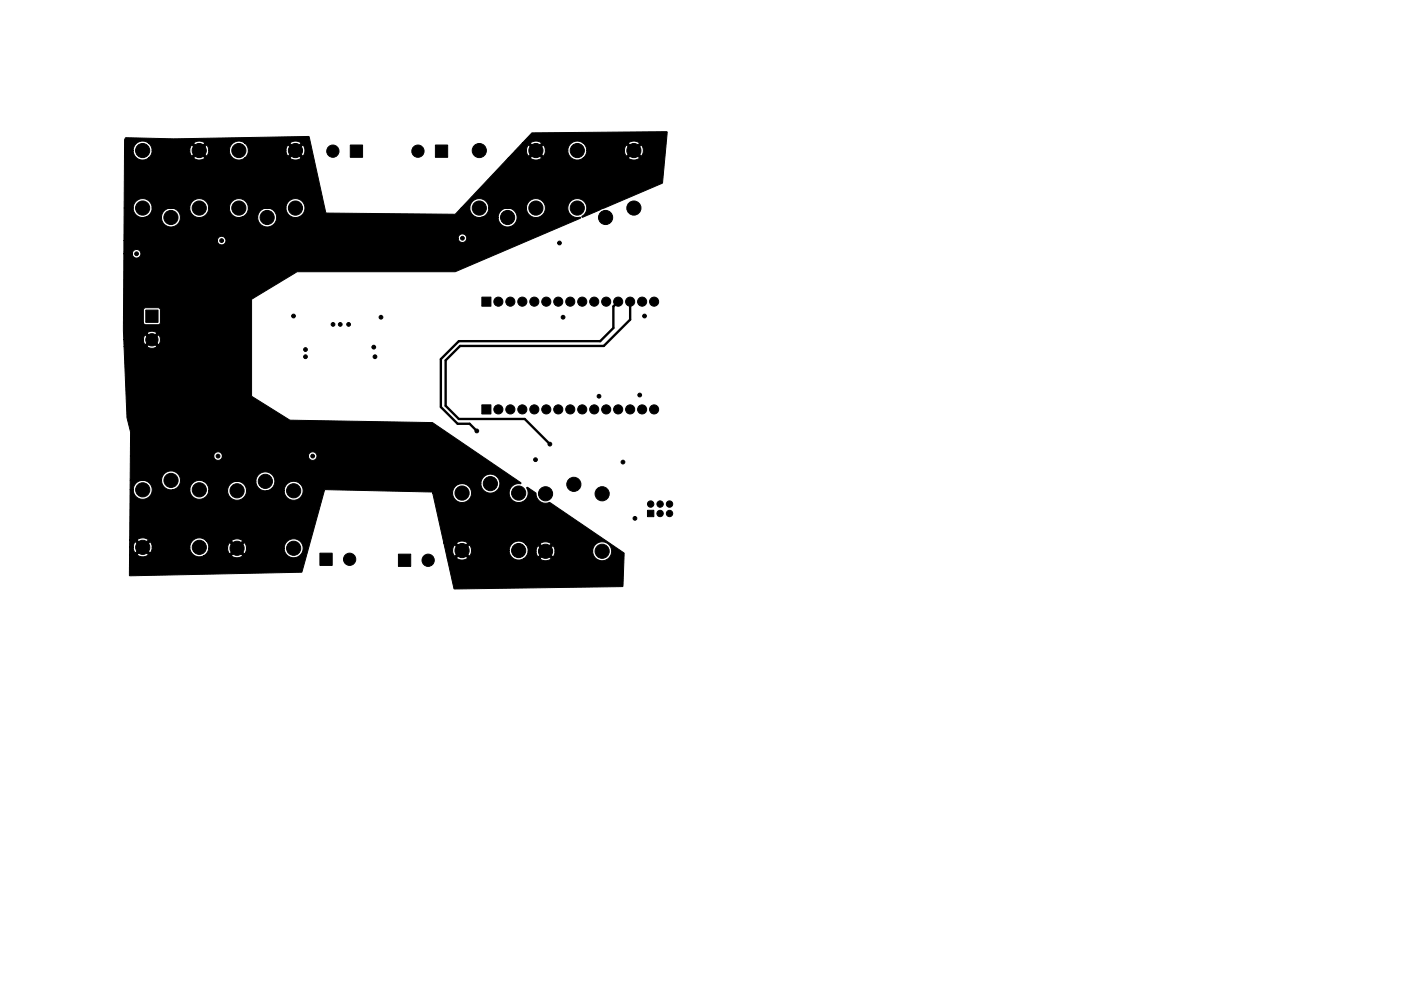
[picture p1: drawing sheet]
<svg xmlns="http://www.w3.org/2000/svg" width="297mm" height="210mm" viewBox="0 0 297 210" stroke-linecap="round" stroke-linejoin="round" font-family="sans-serif">
<g fill="#000" stroke="#000" stroke-width=".21">
<path d="M74.3 30.8h2.6v2.6h-2.6zM92.3 30.8h2.6v2.6h-2.6zM26.6 29.3l10.2 .2 28.6-.5 3.7 16.2 27.4 .3 1.3-1.4h1.8a2.01 2.01 0 0 0 2.4 2h3.6v.3a2.01 2.01 0 0 0 3.2 1.4 2.01 2.01 0 0 0-.2-3.4 2.01 2.01 0 0 0-3 1.7h-3.6a2.01 2.01 0 0 0 1.6-2h8v.3a2.01 2.01 0 0 0 3.2 1.4 2.01 2.01 0 0 0-.2-3.4 2.01 2.01 0 0 0-3 1.7h-8v-.2a2.01 2.01 0 0 0-2.1-1.8 2.01 2.01 0 0 0-1.9 2h-1.8l9.9-10.6h4.7a1.95 1.95 0 0 0 2.4 0l-1.2-1.2-1.2 1.2h-4.7l1.6-1.6h2.3l.1 .6 .3 .7 1.3-1.3h.7l1.2 1.3 .3-.7 .1-.6h4.8a2.01 2.01 0 0 0 1.1 1.8 2.01 2.01 0 0 0 2.1-.2h9.6a1.95 1.95 0 0 0 2.4 0l-1.2-1.2-1.2 1.2h-9.6l.6-.7 .2-.9h8l.1 .6 .3 .7 1.2-1.3h.8l1.2 1.3a1.95 1.95 0 0 0 0-2.5l-1.2 1.2h-.8l-1.2-1.2-.4 1.2h-8l-.2-.8-.6-.7h9.6l1.2 1.2 1.2-1.2a1.98 1.98 0 0 0-2.4 0h-9.6l-.5-.3-.7-.2a2 2 0 0 0-2 2h-4.8l-.4-1.2-1.2 1.2h-.7l-1.3-1.2-.4 1.2h-2.3l1.4-1.5h1.7l1.2 1.2 1.2-1.2a1.94 1.94 0 0 0-2.4 0h-1.7l2.1-2.2 28.7-.2-1.1 10.8-16.9 7.3-.1-.1v-.1a2.01 2.01 0 0 0 .1-3.4 2.01 2.01 0 0 0-3.1 1.3 2.01 2.01 0 0 0 2.5 2.3l.2 .1-.1 .1-26.5 11.3-33.5 .1-9.7 5.8v20.6l8.2 5 30.2 .6 18.8 12.8a.38 .38 0 0 1-.7 .1 2.02 2.02 0 0 0-1.8 2.6 2.02 2.02 0 0 0 2.8 1.3 2.02 2.02 0 0 0 .9-3l.2-.1 1.8 1.3a2.08 2.08 0 0 0 2.9 1.9l15.7 10.7-.2 7.1-35.7 .6-1.6-6.6h1.9a1.95 1.95 0 0 0 2.5 0l-1.2-1.2-1.3 1.2h-1.9l-.3-1.6h1.5v.5l.4 .7 1.2-1.2h.7l1.3 1.2 .3-.6 .1-.6h8l.2 1 .6 .6a2 2 0 0 0 2.2 .2h3.4a1.95 1.95 0 0 0 2.5-.1l-1.2-1.2-1.3 1.3h-3.4l.7-.7 .3-1h1.7v.6l.4 .7 1.2-1.2h.7l1.3 1.2 .3-.7 .1-.6h8l.1 .8 .3 .5 .4 .4 .7 .3a2.01 2.01 0 0 0 2.5-1.6 2.01 2.01 0 0 0-1.9-2.3 2.01 2.01 0 0 0-2.1 1.9h-8l-.4-1.2-1.3 1.3h-.7l-1.2-1.3-.4 1.2h-1.7l-.2-.9-.4-.6h3l1.3 1.2 1.2-1.2a1.94 1.94 0 0 0-2.5 0h-3l-.8-.5-.9-.1a2 2 0 0 0-1.7 2h-8l-.4-1.2-1.3 1.2h-.7l-1.2-1.2-.4 1.2h-1.5l-.4-1.6h2.6l1.3 1.2 1.2-1.2a1.94 1.94 0 0 0-2.5 0h-2.6l-2.4-10.6h4.3l.2 1 .6 .6a2.01 2.01 0 0 0 3-.8 2.01 2.01 0 0 0-1.4-2.8 2.01 2.01 0 0 0-2.4 2h-4.3v-.2l-22.9-.5-4.9 17.5-36.4 .7v-4.4h1.5a1.95 1.95 0 0 0 2.5 0l-1.2-1.2-1.3 1.2h-1.5v-1.6h.7l.1 .6 .4 .7 1.2-1.3h.7l1.2 1.2 .4-.6 .1-.6h7.9l.3 1.1 .6 .6a2.01 2.01 0 0 0 2.1 .1h5.8a1.95 1.95 0 0 0 2.5 0l-1.2-1.2-1.3 1.2h-5.8l.2-.1a1.99 1.99 0 0 0 .9-1.5h3.9l.1 .6 .4 .7 1.2-1.3h.7l1.2 1.2 .4-.6 .1-.6h7.9l.3 1 .6 .7a2.02 2.02 0 0 0 3.1-1.4l.1-.5-.3-.8a2.01 2.01 0 0 0-2.3-.9 2.01 2.01 0 0 0-1.5 1.9h-7.9l-.4-1.2-1.3 1.2h-.7l-1.2-1.2-.5 1.2h-3.9l-.1-.7-.5-.9h5.3l1.3 1.3 1.2-1.2a1.94 1.94 0 0 0-2.5-.1h-5.3l-.8-.5-.8-.1a2.01 2.01 0 0 0-1.9 2h-7.9l-.4-1.2-1.3 1.2h-.7l-1.2-1.2-.5 1.2h-.7v-1.6h1.5l1.3 1.3 1.2-1.2a1.94 1.94 0 0 0-2.5-.1h-1.5l.1-10.6h.6l.1 .4a1.99 1.99 0 0 0 1 1.4h.1a2.01 2.01 0 0 0 2.8-1.4 2.01 2.01 0 0 0-2.1-2.4 2.01 2.01 0 0 0-1.9 2h-.6v-2h6.6l.3 1.1 .6 .6 .5 .2 .5 .1h4.1l.1 .4a1.99 1.99 0 0 0 1 1.4h.1a2 2 0 0 0 2.9-1.6h3.9l.1 .4a1.98 1.98 0 0 0 1 1.4h.1a2.02 2.02 0 0 0 2.8-1.2l.1-.9a2.01 2.01 0 0 0-2.2-1.7 2.01 2.01 0 0 0-1.9 2h-3.9v-.5a1.99 1.99 0 0 0-1.2-1.5h11.1l.1 .4a1.99 1.99 0 0 0 1 1.4l.8 .2h4.1l.1 .4a1.98 1.98 0 0 0 1 1.4h.1a2.02 2.02 0 0 0 2.8-1.2v-1.1l-.6-1h38.4l.2 1 .9 .8a2.01 2.01 0 0 0 2.8-1.2 2.01 2.01 0 0 0-1.6-2.6 2.01 2.01 0 0 0-2.3 2h-38.4l-.7-.4-.9-.1a2 2 0 0 0-1.8 2h-3.6a2.02 2.02 0 0 0 1.6-1.4l.1-.6a2.01 2.01 0 0 0-2-2 2.01 2.01 0 0 0-2.1 2h-11.1l-1-.2a2.01 2.01 0 0 0-1.9 2h-3.6a2.01 2.01 0 0 0 1.7-2.2 2.01 2.01 0 0 0-2.2-1.8 2.01 2.01 0 0 0-1.9 2h-6.6v-5.1h17.7v.2a.91 .91 0 0 0 1 .7 .91 .91 0 0 0 .8-.9h18.3v.2a.91 .91 0 0 0 1.5 .5 .91 .91 0 0 0-.2-1.6 .91 .91 0 0 0-1.3 .9h-18.3v-.1a.91 .91 0 0 0-.9-.8 .91 .91 0 0 0-.9 .9h-17.7l.1-5.1-.8-3.1-.6-15.1h4.8a1.76 1.76 0 0 0 2.2 0l-1.1-1-1.1 1h-4.8l-.1-1.5h4.2l.4 1.2 1-1.1h.8l1 1.1a1.75 1.75 0 0 0 .1-2.2l-1.1 1.1h-.8l-1-1.1-.4 1h-4.2v-1.4h4.9l1.1 1.1 1.1-1.1a1.78 1.78 0 0 0-2.2 0h-4.9v-2.2h4.2l.1 .4 .4 .1h2.7l.4-.4v-2.8l-.4-.4h-2.7l-.4 .1-.1 .3v2.7h-4.2l.1-14.6h1.7l.1 .2a.91 .91 0 0 0 1.4 .6 .91 .91 0 0 0-.1-1.6 .91 .91 0 0 0-1.4 .8h-1.7v-2.8l19.8 .1a.91 .91 0 0 0 1.2 .8 .91 .91 0 0 0 .4-1.4h49.4a.91 .91 0 0 0 1.3 .9 .91 .91 0 0 0 .2-1.6 .91 .91 0 0 0-1.5 .6v.1h-49.4a.91 .91 0 0 0-1-.3 .91 .91 0 0 0-.6 .8h-19.8v-6.9h1.9a2.01 2.01 0 0 0 2.4 2h3.6v.3a2.01 2.01 0 0 0 3.2 1.4 2.01 2.01 0 0 0-.2-3.4 2.01 2.01 0 0 0-3 1.7h-3.6a2.01 2.01 0 0 0 1.7-2h7.9v.3a2.01 2.01 0 0 0 2.2 1.8 2.01 2.01 0 0 0 1.9-2.1h4.3v.3a2.01 2.01 0 0 0 2.4 1.7h3.6v.3a2.01 2.01 0 0 0 3.2 1.4 2.01 2.01 0 0 0-.2-3.4 2.01 2.01 0 0 0-3 1.7h-3.6a2.01 2.01 0 0 0 1.7-2h7.9v.3a2.01 2.01 0 0 0 3.2 1.4 2.01 2.01 0 0 0-.2-3.4 2.01 2.01 0 0 0-3 1.7h-7.9l-.1-.2a2.01 2.01 0 0 0-2.1-1.8 2.01 2.01 0 0 0-1.9 2h-4.3l-.1-.2a2.01 2.01 0 0 0-2.1-1.8 2.01 2.01 0 0 0-1.9 2h-7.9l-.1-.2a2.01 2.01 0 0 0-2.1-1.8 2.01 2.01 0 0 0-1.9 2h-1.9l.1-12.2h1.8v.3a2.01 2.01 0 0 0 3.3 1.3h9.5a1.95 1.95 0 0 0 2.5 0l-1.3-1.2-1.2 1.2h-9.5l.6-.7 .2-.9h7.9l.1 .6 .4 .7 1.2-1.3h.7l1.2 1.3 .4-.7 .1-.6h4.3a2.01 2.01 0 0 0 1.1 1.8 2.01 2.01 0 0 0 2.2-.2h9.5a1.95 1.95 0 0 0 2.5 0l-1.3-1.2-1.2 1.2h-9.5l.6-.7 .2-.9h7.9l.1 .6 .4 .7 1.2-1.3h.7l1.2 1.3a1.95 1.95 0 0 0 0-2.5l-1.2 1.2h-.7l-1.2-1.2-.5 1.2h-7.9l-.2-.8-.6-.7h9.5l1.2 1.2 1.3-1.2a1.98 1.98 0 0 0-2.5 0h-9.5l-.6-.3-.7-.2a2 2 0 0 0-2 2h-4.3l-.5-1.2-1.2 1.2h-.7l-1.2-1.2-.5 1.2h-7.9l-.2-.8-.6-.7h9.5l1.2 1.2 1.3-1.2a1.98 1.98 0 0 0-2.5 0h-9.5l-.6-.3-.7-.2a2 2 0 0 0-2 2h-1.8v-2.2zM30.9 65.8h2.6v2.6h-2.6zM102.2 63h1.9v2h-1.9zM102.2 85.9h1.9v1.9h-1.9zM67.8 117.4h2.6v2.6h-2.6zM137.3 108.3h1.3v1.3h-1.3zM84.5 117.6h2.6v2.6h-2.6z"/>
<circle cx="30.2" cy="31.9" r="1.5"/>
<circle cx="42.2" cy="31.9" r="1.5"/>
<circle cx="50.6" cy="31.9" r="1.5"/>
<circle cx="62.6" cy="31.9" r="1.5"/>
<circle cx="70.6" cy="32.1" r="1.3"/>
<circle cx="88.6" cy="32.1" r="1.3"/>
<circle cx="101.6" cy="31.9" r="1.5"/>
<circle cx="113.6" cy="31.9" r="1.5"/>
<circle cx="122.4" cy="31.9" r="1.5"/>
<circle cx="134.4" cy="31.9" r="1.5"/>
<circle cx="29" cy="53.8" r=".4"/>
<circle cx="30.2" cy="44.1" r="1.5"/>
<circle cx="36.2" cy="46.1" r="1.5"/>
<circle cx="42.2" cy="44.1" r="1.5"/>
<circle cx="47" cy="51" r=".4"/>
<circle cx="50.6" cy="44.1" r="1.5"/>
<circle cx="56.6" cy="46.1" r="1.5"/>
<circle cx="62.6" cy="44.1" r="1.5"/>
<circle cx="98" cy="50.5" r=".4"/>
<circle cx="101.6" cy="44.1" r="1.5"/>
<circle cx="107.6" cy="46.1" r="1.5"/>
<circle cx="113.6" cy="44.1" r="1.5"/>
<circle cx="118.6" cy="51.6" r=".4"/>
<circle cx="122.4" cy="44.1" r="1.5"/>
<circle cx="128.4" cy="46.1" r="1.5"/>
<circle cx="134.4" cy="44.1" r="1.5"/>
<circle cx="32.2" cy="72.1" r="1.3"/>
<circle cx="62.2" cy="67.1" r=".4"/>
<circle cx="64.8" cy="75.7" r=".4"/>
<circle cx="64.8" cy="74.2" r=".4"/>
<circle cx="70.6" cy="68.8" r=".4"/>
<circle cx="72.1" cy="68.8" r=".4"/>
<circle cx="73.9" cy="68.8" r=".4"/>
<circle cx="79.2" cy="73.7" r=".4"/>
<circle cx="79.5" cy="75.7" r=".4"/>
<circle cx="80.8" cy="67.3" r=".4"/>
<circle cx="105.7" cy="64" r=".96"/>
<circle cx="108.2" cy="64" r=".96"/>
<circle cx="110.7" cy="64" r=".96"/>
<circle cx="113.3" cy="64" r=".96"/>
<circle cx="115.8" cy="64" r=".96"/>
<circle cx="118.4" cy="64" r=".96"/>
<circle cx="119.4" cy="67.3" r=".4"/>
<circle cx="120.9" cy="64" r=".96"/>
<circle cx="123.4" cy="64" r=".96"/>
<circle cx="126" cy="64" r=".96"/>
<circle cx="128.5" cy="64" r=".96"/>
<circle cx="131.1" cy="64" r=".96"/>
<circle cx="133.6" cy="64" r=".96"/>
<circle cx="136.1" cy="64" r=".96"/>
<circle cx="136.7" cy="67.1" r=".4"/>
<circle cx="138.7" cy="64" r=".96"/>
<circle cx="46.2" cy="96.8" r=".4"/>
<circle cx="66.3" cy="96.8" r=".4"/>
<circle cx="101.1" cy="91.4" r=".4"/>
<circle cx="105.7" cy="86.9" r=".96"/>
<circle cx="108.2" cy="86.9" r=".96"/>
<circle cx="110.7" cy="86.9" r=".96"/>
<circle cx="113.3" cy="86.9" r=".96"/>
<circle cx="113.5" cy="97.5" r=".4"/>
<circle cx="115.8" cy="86.9" r=".96"/>
<circle cx="116.6" cy="94.2" r=".4"/>
<circle cx="118.4" cy="86.9" r=".96"/>
<circle cx="120.9" cy="86.9" r=".96"/>
<circle cx="123.4" cy="86.9" r=".96"/>
<circle cx="126" cy="86.9" r=".96"/>
<circle cx="127" cy="84.1" r=".4"/>
<circle cx="128.5" cy="86.9" r=".96"/>
<circle cx="131.1" cy="86.9" r=".96"/>
<circle cx="132.1" cy="98" r=".4"/>
<circle cx="133.6" cy="86.9" r=".96"/>
<circle cx="135.6" cy="83.8" r=".4"/>
<circle cx="136.1" cy="86.9" r=".96"/>
<circle cx="138.7" cy="86.9" r=".96"/>
<circle cx="30.3" cy="103.9" r="1.5"/>
<circle cx="30.3" cy="116.1" r="1.5"/>
<circle cx="36.3" cy="101.9" r="1.5"/>
<circle cx="42.3" cy="103.9" r="1.5"/>
<circle cx="42.3" cy="116.1" r="1.5"/>
<circle cx="50.3" cy="104.1" r="1.5"/>
<circle cx="50.3" cy="116.3" r="1.5"/>
<circle cx="56.3" cy="102.1" r="1.5"/>
<circle cx="62.3" cy="104.1" r="1.5"/>
<circle cx="62.3" cy="116.3" r="1.5"/>
<circle cx="74.1" cy="118.7" r="1.3"/>
<circle cx="90.8" cy="118.9" r="1.3"/>
<circle cx="98" cy="116.8" r="1.5"/>
<circle cx="98" cy="104.6" r="1.5"/>
<circle cx="104" cy="102.6" r="1.5"/>
<circle cx="110" cy="116.8" r="1.5"/>
<circle cx="110" cy="104.6" r="1.5"/>
<circle cx="115.7" cy="104.8" r="1.5"/>
<circle cx="115.7" cy="117" r="1.5"/>
<circle cx="121.7" cy="102.8" r="1.5"/>
<circle cx="127.7" cy="104.8" r="1.5"/>
<circle cx="127.7" cy="117" r="1.5"/>
<circle cx="134.6" cy="110" r=".4"/>
<circle cx="138" cy="106.9" r=".67"/>
<circle cx="140" cy="106.9" r=".67"/>
<circle cx="140" cy="108.9" r=".67"/>
<circle cx="142" cy="106.9" r=".67"/>
<circle cx="142" cy="108.9" r=".67"/>
</g>
<path d="M131.1 64l-1.1 1v4.6l-2.7 2.8h-30l-3.8 3.8v10.2l3.5 3.5h2.6l1.5 1.5M133.6 64v3.8l-5.6 5.6h-30.5l-3 3v9.7l2.8 2.8h14l5.3 5.3" fill="none" stroke="#000" stroke-width=".5"/>
</svg>
